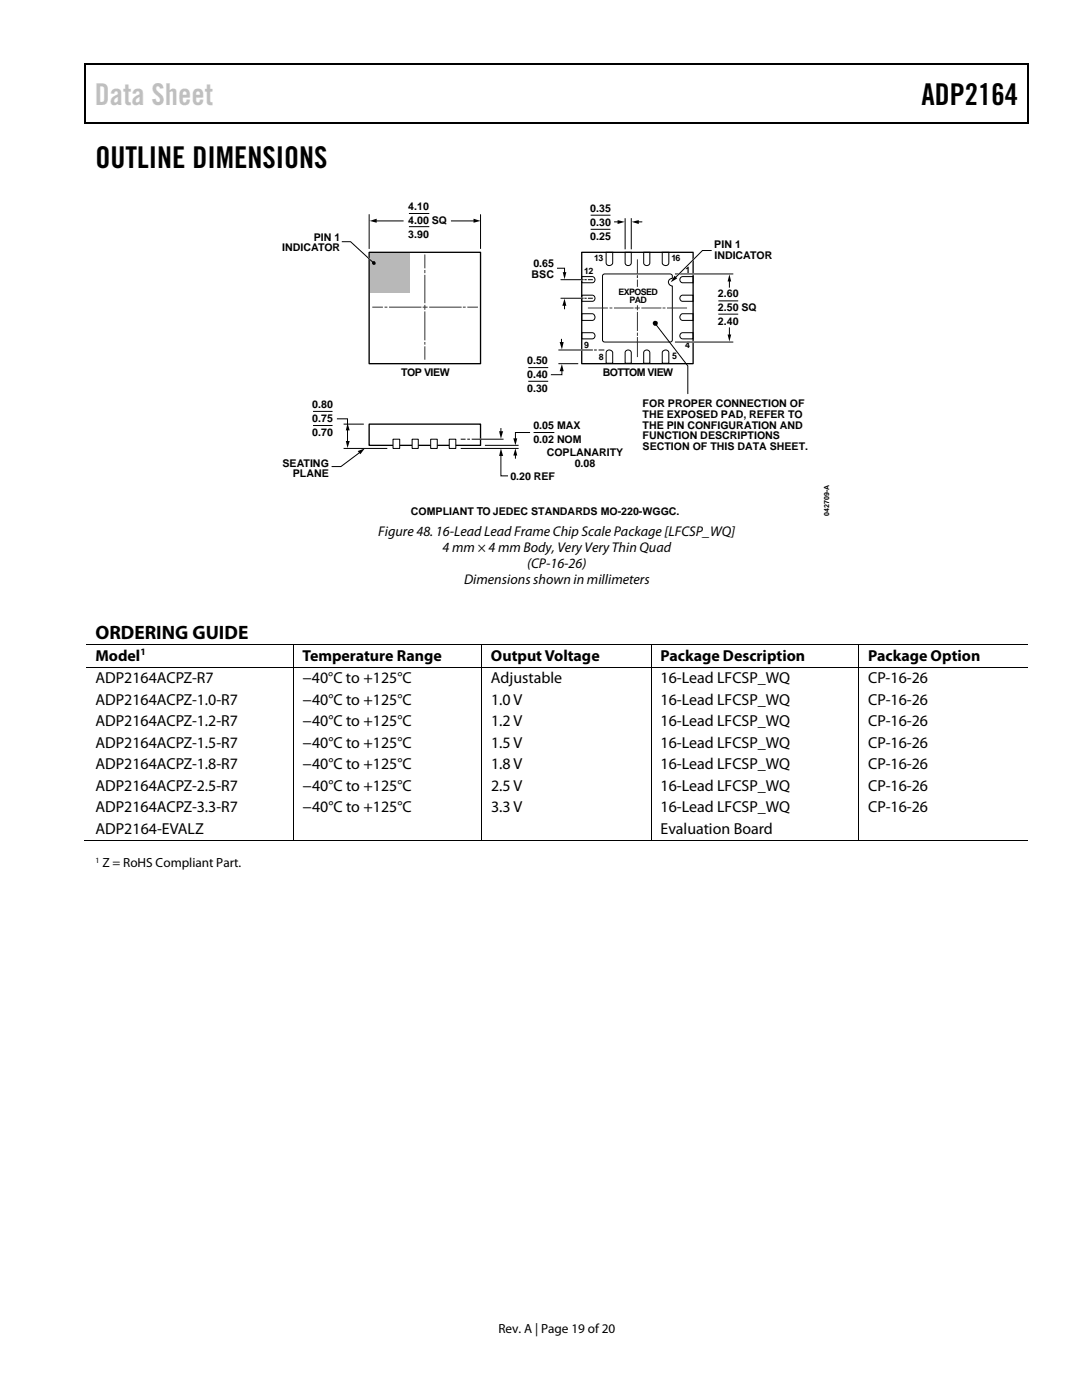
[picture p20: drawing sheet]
<svg xmlns="http://www.w3.org/2000/svg" width="216mm" height="279mm" viewBox="0 0 216 279" stroke-linecap="round" stroke-linejoin="round" font-family="sans-serif">
<defs><g id="words">
<text font-size="6" fill="#c0c0c0" x="18.9" y="21">Data Sheet</text>
<g font-size="6">
<text x="183.9" y="21">ADP2164</text>
<text x="19" y="33.6">OUTLINE DIMENSIONS</text>
</g>
<text font-size="3.9" x="19" y="127.5">ORDERING GUIDE</text>
<g font-size="3.2">
<text x="19" y="131.8">Model</text>
<text x="60.4" y="131.8">Temperature Range</text>
<text x="98" y="131.8">Output Voltage</text>
<text x="131.8" y="131.8">Package Description</text>
<text x="173.2" y="131.8">Package Option</text>
<text x="19" y="136.3">ADP2164ACPZ-R7</text>
<text x="60.4" y="136.3">−40°C to +125°C</text>
<text x="98" y="136.3">Adjustable</text>
<text x="131.8" y="136.3">16-Lead LFCSP_WQ</text>
<text x="173.3" y="136.3">CP-16-26</text>
<text x="19" y="140.6">ADP2164ACPZ-1.0-R7</text>
<text x="60.4" y="140.6">−40°C to +125°C</text>
<text x="98" y="140.6">1.0 V</text>
<text x="131.8" y="140.6">16-Lead LFCSP_WQ</text>
<text x="173.3" y="140.6">CP-16-26</text>
<text x="19" y="144.9">ADP2164ACPZ-1.2-R7</text>
<text x="19" y="149.2">ADP2164ACPZ-1.5-R7</text>
<text x="60.4" y="144.9">−40°C to +125°C</text>
<text x="60.4" y="149.2">−40°C to +125°C</text>
<text x="98" y="144.9">1.2 V</text>
<text x="98" y="149.2">1.5 V</text>
<text x="131.8" y="144.9">16-Lead LFCSP_WQ</text>
<text x="131.8" y="149.2">16-Lead LFCSP_WQ</text>
<text x="173.3" y="144.9">CP-16-26</text>
<text x="173.3" y="149.2">CP-16-26</text>
<text x="19" y="153.5">ADP2164ACPZ-1.8-R7</text>
<text x="60.4" y="153.5">−40°C to +125°C</text>
<text x="98" y="153.5">1.8 V</text>
<text x="131.8" y="153.5">16-Lead LFCSP_WQ</text>
<text x="173.3" y="153.5">CP-16-26</text>
<text x="19" y="157.8">ADP2164ACPZ-2.5-R7</text>
<text x="60.4" y="157.8">−40°C to +125°C</text>
<text x="98" y="157.8">2.5 V</text>
<text x="131.8" y="157.8">16-Lead LFCSP_WQ</text>
<text x="173.3" y="157.8">CP-16-26</text>
<text x="19" y="162.1">ADP2164ACPZ-3.3-R7</text>
<text x="19" y="166.4">ADP2164-EVALZ</text>
<text x="60.4" y="162.1">−40°C to +125°C</text>
<text x="98" y="162.1">3.3 V</text>
<text x="131.8" y="162.1">16-Lead LFCSP_WQ</text>
<text x="131.8" y="166.4">Evaluation Board</text>
<text x="173.3" y="162.1">CP-16-26</text>
</g>
<g font-size="2.8">
<text x="75.5" y="107.1">Figure 48. 16-Lead Lead Frame Chip Scale Package [LFCSP_WQ]</text>
<text x="88.3" y="110.2">4 mm × 4 mm Body, Very Very Thin Quad</text>
<text x="105.2" y="113.4">(CP-16-26)</text>
<text x="92.6" y="116.6">Dimensions shown in millimeters</text>
</g>
<g font-size="2.6">
<text x="20.4" y="173.1">Z = RoHS Compliant Part.</text>
<text x="99.5" y="266">Rev. A | Page 19 of 20</text>
</g>
<g font-size="2.1">
<text x="81.5" y="41.9">4.10</text>
<text x="81.5" y="44.7">4.00 SQ</text>
<text x="81.5" y="47.5">3.90</text>
<text x="117.8" y="42.3">0.35</text>
<text x="117.8" y="45.1">0.30</text>
<text x="117.8" y="47.9">0.25</text>
<text x="56.3" y="50.1">INDICATOR</text>
<text x="62.6" y="48">PIN 1</text>
<text x="106.4" y="53.3">0.65</text>
<text x="142.5" y="49.5">PIN 1</text>
<text x="142.6" y="51.6">INDICATOR</text>
<text x="106.1" y="55.5">BSC</text>
<text x="143.3" y="59.3">2.60</text>
<text x="143.3" y="62.1">2.50 SQ</text>
<text x="143.3" y="64.9">2.40</text>
<text x="80.1" y="75.1">TOP VIEW</text>
<text x="105.2" y="72.7">0.50</text>
<text x="105.2" y="75.5">0.40</text>
<text x="120.3" y="75.1">BOTTOM VIEW</text>
<text x="62.3" y="81.5">0.80</text>
<text x="105.2" y="78.3">0.30</text>
<text x="128.2" y="81.3">FOR PROPER CONNECTION OF</text>
<text x="128.2" y="83.4">THE EXPOSED PAD, REFER TO</text>
<text x="62.3" y="84.3">0.75</text>
<text x="62.3" y="87.1">0.70</text>
<text x="106.4" y="85.7">0.05 MAX</text>
<text x="106.4" y="88.5">0.02 NOM</text>
<text x="128.2" y="85.6">THE PIN CONFIGURATION AND</text>
<text x="128.2" y="87.7">FUNCTION DESCRIPTIONS</text>
<text x="128.2" y="89.8">SECTION OF THIS DATA SHEET.</text>
<text x="56.4" y="93.1">SEATING</text>
<text x="58.4" y="95.2">PLANE</text>
<text x="101.8" y="95.7">0.20 REF</text>
<text x="109.1" y="91">COPLANARITY</text>
<text x="114.7" y="93.1">0.08</text>
<text x="82" y="102.8">COMPLIANT TO JEDEC STANDARDS MO-220-WGGC.</text>
</g>
<text font-size="1.9" x="28" y="130.8">1</text>
<g font-size="1.8">
<text x="118.6" y="52.1">13</text>
<text x="134" y="52.1">16</text>
<text x="116.5" y="54.6">12</text>
<text x="123.4" y="58.9">EXPOSED</text>
<text x="136.8" y="54.5">1</text>
<text x="125.6" y="60.5">PAD</text>
<text x="116.6" y="69.4">9</text>
<text x="119.5" y="71.8">8</text>
<text x="134.1" y="71.7">5</text>
<text x="136.7" y="69.5">4</text>
</g>
<text font-size="1.6" x="19" y="172.2">1</text>
<text font-size="1.4" x="165.5" y="102.9" transform="rotate(-90 165.5 102.9)">042709-A</text>
</g></defs>
<path d="M16.9 12.7h.2v1h-.2zM205.1 12.7h.2v1h-.2zM205.1 12.7h.2v.3h-.2zM82.3 24.4h.2v.3h-.2zM205.1 24.4h.2v.3h-.2z" fill="#000"/>
<path d="M16.9 12.8h188.2M17 13.7v11M205.2 13.7v11M205.1 24.5h-188.2" fill="none" stroke="#000" stroke-width=".25"/>
<path d="M120.3 54.9l.4-.2h13l.4 .2 .1 .7a.8 .8 0 0 0-.8 .8 .8 .8 0 0 0 .8 .8l-.1 10.9-.4 .2h-13l-.3-.1-.2-.3z" fill="none" stroke="#000" stroke-width=".2"/>
<path d="M73.9 50.4h7.9v8h-7.9z" fill="#b5b7b9"/>
<g fill="none" stroke="#000" stroke-width=".2">
<path d="M73.7 42.9v6.7M81.6 42.6h4.1M81.6 45.2h4.1M95.9 42.9v6.7M111.1 53.5h1.5v1.1M105.4 73.4h4M105.4 76.1h4M111.4 72.6h4M112 67.6v.9M112.1 73.8v1h-2.2M112.6 60.8v.9M143.3 60h4"/>
<path d="M143.3 62.7h4M62.5 82.1h3.9M62.5 84.9h3.9M67.2 83.6h2.1v2.1M68.6 89.5h8.7M69.3 85.6v2.7M71.9 90.2l-3.9 2.9h-1.8M91.9 89.5h11.6M96.9 88.9h6.5M99.9 90.7v4.3h1.5M99.9 85.5v.8M102.8 90.7v.7"/>
<path d="M105.8 86.3h-3v1.4M106.5 86.3h4.1"/>
</g>
<path d="M73.7 84.6h22.2v4.3h-22.2z" fill="none" stroke="#000" stroke-width=".26"/>
<path d="M112.3 54.3h.7l-.4 1.4zM111.7 68.3h.8l-.4 1.4zM112.1 72.7l.4 1.4h-.8zM112.6 59.6l.4 1.4h-.8zM69 88h.8l-.5 1.4zM69.3 84.5l.5 1.4h-.8zM71.4 90l1.4-.5-.9 1.2zM99.6 86.1h.8l-.5 1.5zM99.9 89.5l.5 1.5h-.8zM102.4 87.5h.8l-.4 1.4zM102.8 89.5l.4 1.4h-.8z" fill="#000"/>
<path d="M90 44.1h4.7" fill="none" stroke="#010101" stroke-width=".2"/>
<path d="M94.5 43.6l1.4 .5-1.4 .3z" fill="#010101"/>
<path d="M74.9 44.1h5.6" fill="none" stroke="#010101" stroke-width=".2"/>
<path d="M73.8 44.1l1.4-.5v.8z" fill="#010101"/>
<path d="M145.5 55.9v1.5" fill="none" stroke="#010101" stroke-width=".2"/>
<path d="M145.5 54.8l.4 1.4h-.7z" fill="#010101"/>
<path d="M145.5 65.3v1.7" fill="none" stroke="#010101" stroke-width=".2"/>
<path d="M145.2 66.8h.7l-.4 1.4z" fill="#010101"/>
<path d="M73.7 50.4h22.2v22.2h-22.2zM116.1 50.4h22.2v22.2h-22.2z" fill="none" stroke="#000" stroke-width=".26"/>
<path d="M73.4 51.4l.5 .5M115.9 59.5h.5M115.9 55.8h.5M127.3 62.6v.3" fill="none" stroke="#fff" stroke-width=".26"/>
<g fill="none" stroke="#000" stroke-width=".2">
<path d="M68.2 48.2h1.8l4.5 4.3M112 59.5h4.4M112 55.8h4.4M116.1 58.9h2.1a.62 .62 0 0 1 .5 .6 .62 .62 0 0 1-.5 .6h-2.1zM116.1 55.2h2.1a.62 .62 0 0 1 .5 .6 .62 .62 0 0 1-.5 .6h-2.1zM116.7 59.5h.3M116.7 55.8h.3M117.4 59.5h.8M117.4 55.8h.8M120.9 50.4h1.4v2.1a.67 .67 0 0 1-.7 .5 .67 .67 0 0 1-.7-.5zM124.7 50.4h1.3v2.1a.62 .62 0 0 1-.7 .5 .62 .62 0 0 1-.6-.5zM128.4 50.4h1.3v2.1a.62 .62 0 0 1-.6 .5 .62 .62 0 0 1-.7-.5z"/>
<path d="M132.1 50.4h1.4v2.1a.67 .67 0 0 1-.7 .5 .67 .67 0 0 1-.7-.5zM135.9 59l2.4-.1v1.2h-2.1a.62 .62 0 0 1-.5-.5 .62 .62 0 0 1 .2-.6zM135.9 55.3l2.4-.1v1.2h-2.1a.62 .62 0 0 1-.5-.5 .62 .62 0 0 1 .2-.6zM116.1 66.4h2.1a.62 .62 0 0 1 .5 .6 .62 .62 0 0 1-.5 .6h-2.1zM116.1 62.6h2.1a.68 .68 0 0 1 .5 .7 .68 .68 0 0 1-.5 .6h-2.1zM121 70.1a.7 .7 0 0 1 .7-.2 .7 .7 0 0 1 .6 .5v2.1h-1.4zM124.8 70.1a.64 .64 0 0 1 .7-.2 .64 .64 0 0 1 .5 .5v2.1h-1.3zM128.5 70.1a.64 .64 0 0 1 .7-.2 .64 .64 0 0 1 .5 .5v2.1h-1.3zM132.4 70a.67 .67 0 0 1 1.1 .4v2.1h-1.4v-2.1zM135.8 62.8l.4-.2h2.1v1.3h-2.1a.67 .67 0 0 1-.4-1.1zM135.9 66.5l2.4-.1v1.2h-2.1a.62 .62 0 0 1-.5-.5 .62 .62 0 0 1 .2-.6z"/>
</g>
<circle cx="74.6" cy="52.5" r=".36" fill="#000"/>
<path d="M135.3 68.3h3.6z" fill="#fff"/>
<path d="M135.3 68.3h3.6" fill="none" stroke="#fff" stroke-width=".26"/>
<path d="M135.2 54.7h3.6z" fill="#fff"/>
<path d="M135.2 54.7h3.6" fill="none" stroke="#fff" stroke-width=".26"/>
<path d="M117.9 42.9h3.9M117.9 45.8h3.9M122.5 44.3h1M124.7 43.6v6.1M126 43.6v6.1M127.2 44.3h1M134.7 54.7h11.6M134.7 68.3h11.6" fill="none" stroke="#000" stroke-width=".2"/>
<path d="M123.2 43.9l1.5 .4-1.5 .4zM126 44.3l1.5-.4v.8z" fill="#000"/>
<g fill="#fff" stroke="#000" stroke-width=".2">
<path d="M78.4 87.7h1.4v1.8h-1.4z"/>
<path d="M82.2 87.7h1.3v1.8h-1.3z"/>
<path d="M85.9 87.7h1.3v1.8h-1.3z"/>
<path d="M89.6 87.7h1.4v1.8h-1.4z"/>
</g>
<g fill="none" stroke="#333" stroke-width=".2">
<path d="M84.8 50.9v2.5M84.8 54v.4M84.8 54.9v5.5M127.2 51.9v2.6M127.2 55v.5M127.2 55.9v1.3M74.4 61.3h1.9M76.8 61.3h.4M77.7 61.3h6.3M84.4 61.3h.8M84.8 60.9v.8M84.8 62.3v5.5"/>
<path d="M84.8 68.3v.4M84.8 69.2v2.5M85.7 61.3h6.3M92.5 61.3h.3M93.3 61.3h2M117.4 61.5h3.8M121.7 61.5h.4M122.6 61.5h3.7M126.7 61.5h.9M127.2 61v.8M127.2 62.4v3.6M127.2 66.5v.4"/>
<path d="M127.2 67.4v3.8M128.1 61.5h3.8M132.3 61.5h.4M133.2 61.5h3.8"/>
</g>
<path d="M127.2 55.2v.2M138.6 51.6l-3.6 3.6M115.9 69.8h.5M120.8 61.5h.2M127.2 67.5v.2M133.4 61.5h.1M95.6 87.7h.5" fill="none" stroke="#fff" stroke-width=".26"/>
<g fill="none" stroke="#000" stroke-width=".2">
<path d="M142 50h-1.8l-5.5 5.5M111.4 69.8h6.9M118.6 69.8h.5M119.4 69.8h1.2M130.7 64.6l6.5 8.4v5.6M68.6 84.6h4M91.9 87.7h1M93.2 87.7h.6M94.1 87.7h6.4M17.1 128.6h188M17.1 133.1h188M58.5 128.7v4.3"/>
<path d="M58.5 133.2v34.5M96.1 128.7v4.3M96.1 133.2v34.5M129.9 128.7v4.3M129.9 133.2v34.5M171.3 128.7v4.3M171.3 133.2v34.5M16.9 167.7h41.5M58.6 167.7h37.4M96.2 167.7h33.6M130 167.7h41.3M171.4 167.7h33.7"/>
</g>
<g fill="#000">
<path d="M134.6 55l.5 .6-1.3 .7z"/>
<circle cx="130.8" cy="64.5" r=".51"/>
</g>
<use href="#words"/>
</svg>
